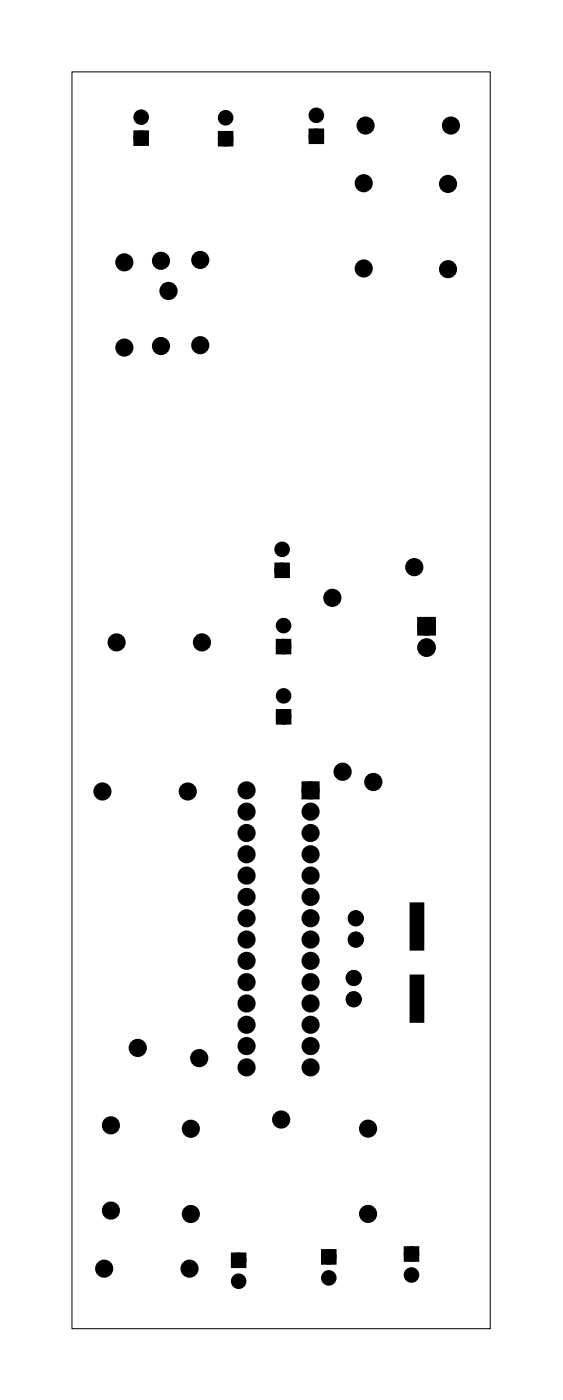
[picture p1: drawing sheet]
<svg xmlns="http://www.w3.org/2000/svg" width="67mm" height="167mm" viewBox="0 0 67 167" stroke-linecap="round" stroke-linejoin="round" font-family="sans-serif">
<path d="M8.6 8.6h49.8v149.8h-49.8z" fill="none" stroke="#000" stroke-width=".12"/>
<g fill="#000">
<path d="M16.2 15.9h1.2v1.2h-1.2zM26.3 15.9h1.2v1.2h-1.2zM37.1 15.6h1.2v1.2h-1.2zM33 67.4h1.2v1.2h-1.2zM33.2 76.5h1.2v1.2h-1.2zM50 73.9h1.5v1.5h-1.5zM33.2 84.8h1.2v1.2h-1.2zM36.3 93.5h1.4v1.4h-1.4zM48.9 107.7h1.5v5.5h-1.5zM48.9 116.3h1.5v5.5h-1.5zM27.8 149.6h1.2v1.2h-1.2zM38.5 149.2h1.2v1.2h-1.2z"/>
<path d="M48.4 148.9h1.2v1.2h-1.2z"/>
</g>
<g fill="none" stroke="#000" stroke-width=".76" stroke-linecap="butt">
<path d="M50 73.9h1.5v1.5h-1.5zM36.3 93.5h1.4v1.4h-1.4z"/>
<circle cx="43.5" cy="15" r=".7"/>
<circle cx="53.7" cy="15" r=".7"/>
<circle cx="14.8" cy="31.3" r=".7"/>
<circle cx="19.2" cy="31.1" r=".7"/>
<circle cx="20.1" cy="34.7" r=".7"/>
<circle cx="23.8" cy="31" r=".7"/>
<circle cx="43.3" cy="32" r=".7"/>
<circle cx="43.3" cy="21.8" r=".7"/>
<circle cx="53.3" cy="32.1" r=".7"/>
<circle cx="53.3" cy="21.9" r=".7"/>
<circle cx="14.8" cy="41.4" r=".7"/>
<circle cx="19.2" cy="41.2" r=".7"/>
<circle cx="23.8" cy="41.1" r=".7"/>
<circle cx="13.9" cy="76.6" r=".7"/>
<circle cx="24" cy="76.6" r=".7"/>
<circle cx="39.6" cy="71.3" r=".7"/>
<circle cx="49.3" cy="67.6" r=".7"/>
<circle cx="50.8" cy="74.6" r=".74"/>
<circle cx="50.8" cy="77.2" r=".74"/>
<circle cx="12.2" cy="94.3" r=".7"/>
<circle cx="22.4" cy="94.3" r=".7"/>
<circle cx="29.4" cy="94.2" r=".7"/>
<circle cx="29.4" cy="99.3" r=".7"/>
<circle cx="29.4" cy="96.7" r=".7"/>
<circle cx="37" cy="94.2" r=".7"/>
<circle cx="37" cy="99.3" r=".7"/>
<circle cx="37" cy="96.7" r=".7"/>
<circle cx="40.8" cy="92" r=".7"/>
<circle cx="44.4" cy="93.2" r=".7"/>
<circle cx="29.4" cy="117.1" r=".7"/>
<circle cx="29.4" cy="119.6" r=".7"/>
<circle cx="29.4" cy="114.5" r=".7"/>
<circle cx="29.4" cy="104.4" r=".7"/>
<circle cx="29.4" cy="112" r=".7"/>
<circle cx="29.4" cy="106.9" r=".7"/>
<circle cx="29.4" cy="101.8" r=".7"/>
<circle cx="29.4" cy="109.4" r=".7"/>
<circle cx="37" cy="117.1" r=".7"/>
<circle cx="37" cy="119.6" r=".7"/>
<circle cx="37" cy="114.5" r=".7"/>
<circle cx="37" cy="112" r=".7"/>
<circle cx="37" cy="104.4" r=".7"/>
<circle cx="37" cy="101.8" r=".7"/>
<circle cx="37" cy="106.9" r=".7"/>
<circle cx="37" cy="109.4" r=".7"/>
<circle cx="13.2" cy="134.1" r=".7"/>
<circle cx="16.4" cy="124.9" r=".7"/>
<circle cx="22.7" cy="134.5" r=".7"/>
<circle cx="23.7" cy="126.1" r=".7"/>
<circle cx="29.4" cy="124.7" r=".7"/>
<circle cx="29.4" cy="122.1" r=".7"/>
<circle cx="29.4" cy="127.2" r=".7"/>
<circle cx="33.5" cy="133.4" r=".7"/>
<circle cx="37" cy="122.1" r=".7"/>
<circle cx="37" cy="124.7" r=".7"/>
<circle cx="37" cy="127.2" r=".7"/>
<circle cx="43.8" cy="134.5" r=".7"/>
<circle cx="12.4" cy="151.2" r=".7"/>
<circle cx="13.2" cy="144.3" r=".7"/>
<circle cx="22.6" cy="151.2" r=".7"/>
<circle cx="22.7" cy="144.7" r=".7"/>
<circle cx="43.8" cy="144.7" r=".7"/>
</g>
<g fill="#000">
<circle cx="16.8" cy="16.5" r=".6"/>
<circle cx="16.8" cy="14" r=".6"/>
<circle cx="26.9" cy="14" r=".6"/>
<circle cx="26.9" cy="16.5" r=".6"/>
<circle cx="37.7" cy="16.2" r=".6"/>
<circle cx="37.7" cy="13.7" r=".6"/>
<circle cx="43.5" cy="15" r=".7"/>
<circle cx="53.7" cy="15" r=".7"/>
<circle cx="14.8" cy="31.3" r=".7"/>
<circle cx="19.2" cy="31.1" r=".7"/>
<circle cx="20.1" cy="34.7" r=".7"/>
<circle cx="23.8" cy="31" r=".7"/>
<circle cx="43.3" cy="21.8" r=".7"/>
<circle cx="43.3" cy="32" r=".7"/>
<circle cx="53.3" cy="21.9" r=".7"/>
<circle cx="53.3" cy="32.1" r=".7"/>
<circle cx="14.8" cy="41.4" r=".7"/>
<circle cx="19.2" cy="41.2" r=".7"/>
<circle cx="23.8" cy="41.1" r=".7"/>
<circle cx="13.9" cy="76.6" r=".7"/>
<circle cx="24" cy="76.6" r=".7"/>
<circle cx="33.6" cy="65.5" r=".6"/>
<circle cx="33.6" cy="68" r=".6"/>
<circle cx="33.8" cy="74.6" r=".6"/>
<circle cx="33.8" cy="77.1" r=".6"/>
<circle cx="39.6" cy="71.3" r=".7"/>
<circle cx="49.3" cy="67.6" r=".7"/>
<circle cx="50.8" cy="77.2" r=".74"/>
<circle cx="50.8" cy="74.6" r=".74"/>
<circle cx="12.2" cy="94.3" r=".7"/>
<circle cx="22.4" cy="94.3" r=".7"/>
<circle cx="29.4" cy="94.2" r=".7"/>
<circle cx="29.4" cy="99.3" r=".7"/>
<circle cx="29.4" cy="96.7" r=".7"/>
<circle cx="33.8" cy="85.4" r=".6"/>
<circle cx="33.8" cy="82.9" r=".6"/>
<circle cx="37" cy="94.2" r=".7"/>
<circle cx="37" cy="99.3" r=".7"/>
<circle cx="37" cy="96.7" r=".7"/>
<circle cx="40.8" cy="92" r=".7"/>
<circle cx="44.4" cy="93.2" r=".7"/>
<circle cx="29.4" cy="106.9" r=".7"/>
<circle cx="29.4" cy="109.4" r=".7"/>
<circle cx="29.4" cy="117.1" r=".7"/>
<circle cx="29.4" cy="114.5" r=".7"/>
<circle cx="29.4" cy="119.6" r=".7"/>
<circle cx="29.4" cy="104.4" r=".7"/>
<circle cx="29.4" cy="101.8" r=".7"/>
<circle cx="29.4" cy="112" r=".7"/>
<circle cx="37" cy="106.9" r=".7"/>
<circle cx="37" cy="109.4" r=".7"/>
<circle cx="37" cy="114.5" r=".7"/>
<circle cx="37" cy="117.1" r=".7"/>
<circle cx="37" cy="119.6" r=".7"/>
<circle cx="37" cy="101.8" r=".7"/>
<circle cx="37" cy="104.4" r=".7"/>
<circle cx="37" cy="112" r=".7"/>
<circle cx="42.1" cy="116.6" r=".59"/>
<circle cx="42.1" cy="119.1" r=".59"/>
<circle cx="42.4" cy="109.5" r=".59"/>
<circle cx="42.4" cy="112" r=".59"/>
<circle cx="13.2" cy="134.1" r=".7"/>
<circle cx="16.4" cy="124.9" r=".7"/>
<circle cx="22.7" cy="134.5" r=".7"/>
<circle cx="23.7" cy="126.1" r=".7"/>
<circle cx="29.4" cy="127.2" r=".7"/>
<circle cx="29.4" cy="124.7" r=".7"/>
<circle cx="29.4" cy="122.1" r=".7"/>
<circle cx="33.5" cy="133.4" r=".7"/>
<circle cx="37" cy="124.7" r=".7"/>
<circle cx="37" cy="127.2" r=".7"/>
<circle cx="37" cy="122.1" r=".7"/>
<circle cx="43.8" cy="134.5" r=".7"/>
<circle cx="12.4" cy="151.2" r=".7"/>
<circle cx="13.2" cy="144.3" r=".7"/>
<circle cx="22.6" cy="151.2" r=".7"/>
<circle cx="22.7" cy="144.7" r=".7"/>
<circle cx="28.4" cy="152.7" r=".6"/>
<circle cx="28.4" cy="150.2" r=".6"/>
<circle cx="39.1" cy="149.8" r=".6"/>
<circle cx="39.1" cy="152.3" r=".6"/>
<circle cx="43.8" cy="144.7" r=".7"/>
<circle cx="49" cy="152" r=".6"/>
<circle cx="49" cy="149.5" r=".6"/>
</g>
<g fill="none" stroke="#000" stroke-width=".73" stroke-linecap="butt">
<circle cx="42.1" cy="116.6" r=".59"/>
<circle cx="42.1" cy="119.1" r=".59"/>
<circle cx="42.4" cy="109.5" r=".59"/>
<circle cx="42.4" cy="112" r=".59"/>
</g>
<path d="M48.9 116.3h1.5v5.5h-1.5zM48.9 107.7h1.5v5.5h-1.5z" fill="none" stroke="#000" stroke-width=".25"/>
<g fill="none" stroke="#000" stroke-width=".65" stroke-linecap="butt">
<path d="M16.2 15.9h1.2v1.2h-1.2zM26.3 15.9h1.2v1.2h-1.2zM37.1 15.6h1.2v1.2h-1.2zM33 67.4h1.2v1.2h-1.2zM33.2 76.5h1.2v1.2h-1.2zM33.2 84.8h1.2v1.2h-1.2zM27.8 149.6h1.2v1.2h-1.2zM38.5 149.2h1.2v1.2h-1.2zM48.4 148.9h1.2v1.2h-1.2z"/>
<circle cx="16.8" cy="14" r=".6"/>
<circle cx="16.8" cy="16.5" r=".6"/>
<circle cx="26.9" cy="14" r=".6"/>
<circle cx="26.9" cy="16.5" r=".6"/>
<circle cx="37.7" cy="13.7" r=".6"/>
<circle cx="37.7" cy="16.2" r=".6"/>
<circle cx="33.6" cy="65.5" r=".6"/>
<circle cx="33.6" cy="68" r=".6"/>
<circle cx="33.8" cy="74.6" r=".6"/>
<circle cx="33.8" cy="77.1" r=".6"/>
<circle cx="33.8" cy="82.9" r=".6"/>
<circle cx="33.8" cy="85.4" r=".6"/>
<circle cx="28.4" cy="150.2" r=".6"/>
<circle cx="28.4" cy="152.7" r=".6"/>
<circle cx="39.1" cy="149.8" r=".6"/>
<circle cx="39.1" cy="152.3" r=".6"/>
<circle cx="49" cy="149.5" r=".6"/>
<circle cx="49" cy="152" r=".6"/>
</g>
</svg>
